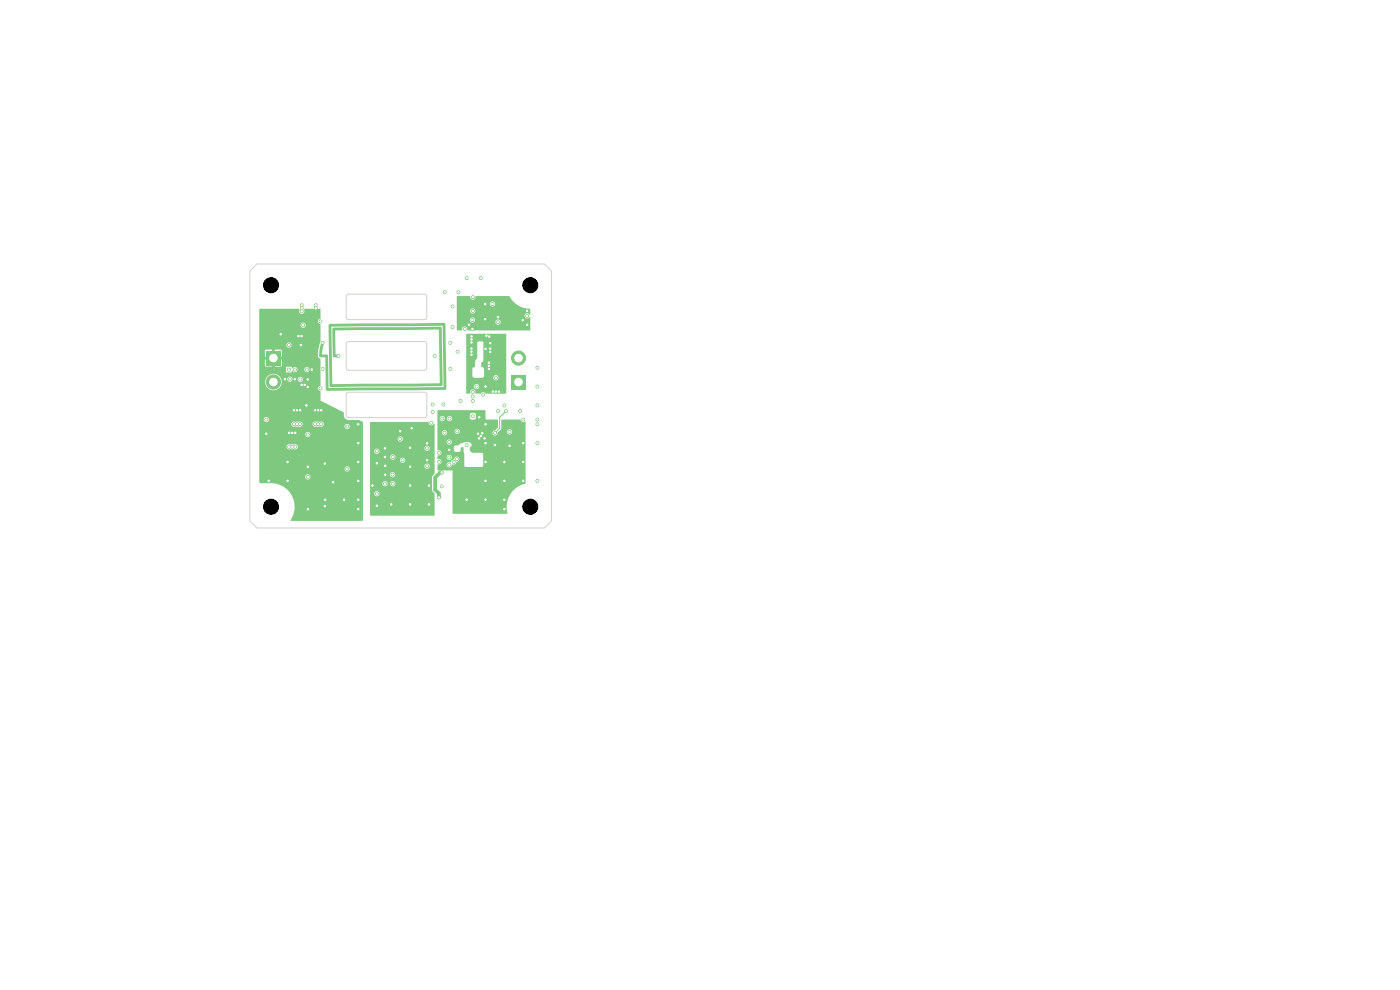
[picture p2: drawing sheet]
<svg xmlns="http://www.w3.org/2000/svg" width="297mm" height="210mm" viewBox="0 0 297 210" stroke-linecap="round" stroke-linejoin="round" font-family="sans-serif">
<g fill="#7fc87f">
<path d="M69.8 68.8l6.4-.2 18.2-.1 .1 .3 .2 13.7-.3 .2-25.1 .2-.2-.3-.1-6.8h-1.1l-.2-.3 .1-1.4 .4-1.5a.3 .3 0 0 1 .4-.1 .3 .3 0 0 1 .1 .3l-.4 2.4h1.1l.2 .2 .1 6.9 24.4-.2-.2-13-23.6 .2 .2 12.2 22.8-.2-.2-11.4-22 .2 .1 5.1h.6a.3 .3 0 0 1 .3 .3 .3 .3 0 0 1-.3 .3h-1l-.2-.2-.1-5.8 .2-.3 22.8-.2 .2 .3 .2 12.1-.3 .2-23.6 .2-.1-.3z"/>
<path d="M56.5 74.5h3v3h-3z"/>
</g>
<g fill="#7fc87f" stroke="#7fc87f" stroke-width=".21">
<circle cx="58" cy="81" r="1.5"/>
<circle cx="95.5" cy="78.3" r=".3"/>
<circle cx="95.5" cy="72.7" r=".3"/>
<circle cx="68.5" cy="72.7" r=".3"/>
<circle cx="71.8" cy="75.5" r=".3"/>
<circle cx="68.5" cy="78.3" r=".3"/>
<circle cx="92.2" cy="75.5" r=".3"/>
</g>
<path d="M108.5 79.5h3v3h-3z" fill="#7fc87f"/>
<g fill="#7fc87f" stroke="#7fc87f" stroke-width=".21">
<circle cx="110" cy="76" r="1.5"/>
<circle cx="110.9" cy="67.9" r=".3"/>
<circle cx="87" cy="103" r=".3"/>
<circle cx="111.8" cy="68.9" r=".3"/>
<circle cx="87" cy="107" r=".3"/>
<circle cx="81.7" cy="98.8" r=".3"/>
<circle cx="81.7" cy="100.7" r=".3"/>
<circle cx="83" cy="107" r=".3"/>
<circle cx="93.1" cy="98" r=".3"/>
<circle cx="111.8" cy="66" r=".3"/>
<circle cx="100.2" cy="69.8" r=".3"/>
<circle cx="87.4" cy="90.8" r=".3"/>
<circle cx="102" cy="59" r=".3"/>
<circle cx="102.5" cy="83.7" r=".3"/>
<circle cx="94.3" cy="91.8" r=".3"/>
<circle cx="84.9" cy="91.5" r=".3"/>
<circle cx="80" cy="98.3" r=".3"/>
<circle cx="90.6" cy="97.6" r=".3"/>
<circle cx="94" cy="85.8" r=".3"/>
<circle cx="105.7" cy="67.3" r=".3"/>
<circle cx="79" cy="103" r=".3"/>
<circle cx="81.7" cy="95.1" r=".3"/>
<circle cx="102.9" cy="64.5" r=".3"/>
<circle cx="90.6" cy="94" r=".3"/>
<circle cx="91" cy="107" r=".3"/>
<circle cx="81.7" cy="97" r=".3"/>
<circle cx="102.9" cy="67.7" r=".3"/>
<circle cx="80" cy="107.3" r=".3"/>
<circle cx="91" cy="103" r=".3"/>
<circle cx="99.5" cy="68.9" r=".3"/>
<circle cx="100.3" cy="84.1" r=".3"/>
<circle cx="87" cy="95" r=".3"/>
<circle cx="96.2" cy="98" r=".3"/>
<circle cx="87" cy="99" r=".3"/>
<circle cx="81.7" cy="102.6" r=".3"/>
<circle cx="80" cy="95.7" r=".3"/>
<circle cx="68" cy="82.4" r=".3"/>
<circle cx="62.6" cy="78.4" r=".3"/>
<circle cx="83.3" cy="100.7" r=".3"/>
<circle cx="80" cy="104.7" r=".3"/>
<circle cx="61.3" cy="94.8" r=".3"/>
<circle cx="63" cy="90" r=".3"/>
<circle cx="65.3" cy="92.2" r=".3"/>
<circle cx="62.3" cy="90" r=".3"/>
<circle cx="64" cy="65.4" r=".3"/>
<circle cx="63.6" cy="90" r=".3"/>
<circle cx="65.3" cy="101.2" r=".3"/>
<circle cx="73.7" cy="99.5" r=".3"/>
<circle cx="64" cy="64.7" r=".3"/>
<circle cx="62.6" cy="94.8" r=".3"/>
<circle cx="56.5" cy="89" r=".3"/>
<circle cx="73.7" cy="90.5" r=".3"/>
<circle cx="66.9" cy="90" r=".3"/>
<circle cx="63.7" cy="80.5" r=".3"/>
<circle cx="67.5" cy="90" r=".3"/>
<circle cx="68.1" cy="90" r=".3"/>
<circle cx="64" cy="66" r=".3"/>
<circle cx="62" cy="94.8" r=".3"/>
<circle cx="67" cy="65.4" r=".3"/>
<circle cx="63.3" cy="71.3" r=".3"/>
<circle cx="65" cy="86" r=".3"/>
<circle cx="68.9" cy="107.4" r=".3"/>
<circle cx="65.3" cy="99" r=".3"/>
<circle cx="66.2" cy="78.4" r=".3"/>
<circle cx="63.6" cy="87" r=".3"/>
<circle cx="76" cy="106" r=".3"/>
<circle cx="64" cy="71.3" r=".3"/>
<circle cx="59.6" cy="70.9" r=".3"/>
<circle cx="60.4" cy="80.4" r=".3"/>
<circle cx="76" cy="94" r=".3"/>
<circle cx="68.9" cy="98.4" r=".3"/>
<circle cx="64" cy="81.7" r=".3"/>
<circle cx="65.3" cy="108" r=".3"/>
<circle cx="76" cy="108" r=".3"/>
<circle cx="76" cy="98" r=".3"/>
<circle cx="70.7" cy="102.3" r=".3"/>
<circle cx="67" cy="64.7" r=".3"/>
<circle cx="62.6" cy="91.8" r=".3"/>
<circle cx="73" cy="106" r=".3"/>
<circle cx="63" cy="87" r=".3"/>
<circle cx="61" cy="98" r=".3"/>
<circle cx="76" cy="90" r=".3"/>
<circle cx="69" cy="106" r=".3"/>
<circle cx="63.8" cy="73.2" r=".3"/>
<circle cx="65.3" cy="82.1" r=".3"/>
<circle cx="57" cy="102" r=".3"/>
<circle cx="61.3" cy="91.8" r=".3"/>
<circle cx="65.3" cy="80.5" r=".3"/>
<circle cx="66.9" cy="87" r=".3"/>
<circle cx="61.3" cy="78.4" r=".3"/>
<circle cx="61" cy="102" r=".3"/>
<circle cx="68.1" cy="87" r=".3"/>
<circle cx="76" cy="102" r=".3"/>
<circle cx="62" cy="91.8" r=".3"/>
<circle cx="56.5" cy="92" r=".3"/>
<circle cx="62.6" cy="80.4" r=".3"/>
<circle cx="62.3" cy="87" r=".3"/>
<circle cx="64.6" cy="81.7" r=".3"/>
<circle cx="67.5" cy="87" r=".3"/>
<circle cx="94.4" cy="62" r=".3"/>
<circle cx="96" cy="69.4" r=".3"/>
<circle cx="108.1" cy="91.6" r=".3"/>
<circle cx="105.2" cy="80.1" r=".3"/>
<circle cx="105.7" cy="87.2" r=".3"/>
<circle cx="100.3" cy="66" r=".3"/>
<circle cx="111" cy="89" r=".3"/>
<circle cx="105.2" cy="83.1" r=".3"/>
<circle cx="102" cy="92.5" r=".3"/>
<circle cx="93.7" cy="100.2" r=".3"/>
<circle cx="107" cy="98" r=".3"/>
<circle cx="107" cy="106" r=".3"/>
<circle cx="100" cy="72" r=".3"/>
<circle cx="103.7" cy="77.6" r=".3"/>
<circle cx="103" cy="98" r=".3"/>
<circle cx="93.1" cy="105.5" r=".3"/>
<circle cx="103.7" cy="78.3" r=".3"/>
<circle cx="100.3" cy="63" r=".3"/>
<circle cx="100" cy="75.3" r=".3"/>
<circle cx="102.8" cy="93" r=".3"/>
<circle cx="100" cy="72.7" r=".3"/>
<circle cx="100" cy="74" r=".3"/>
<circle cx="95.3" cy="95.4" r=".3"/>
<circle cx="114" cy="94" r=".3"/>
<circle cx="104" cy="74" r=".3"/>
<circle cx="101.4" cy="92" r=".3"/>
<circle cx="111" cy="94" r=".3"/>
<circle cx="103.7" cy="77" r=".3"/>
<circle cx="103.2" cy="71.2" r=".3"/>
<circle cx="102.3" cy="91.9" r=".3"/>
<circle cx="96" cy="65" r=".3"/>
<circle cx="105.8" cy="83.1" r=".3"/>
<circle cx="104" cy="72.8" r=".3"/>
<circle cx="114" cy="102" r=".3"/>
<circle cx="108.1" cy="94.6" r=".3"/>
<circle cx="103" cy="74" r=".3"/>
<circle cx="99" cy="106" r=".3"/>
<circle cx="107" cy="86" r=".3"/>
<circle cx="105" cy="94.4" r=".3"/>
<circle cx="114" cy="86" r=".3"/>
<circle cx="103.8" cy="71.4" r=".3"/>
<circle cx="101.7" cy="88.5" r=".3"/>
<circle cx="100" cy="71.4" r=".3"/>
<circle cx="107" cy="108" r=".3"/>
<circle cx="103" cy="94" r=".3"/>
<circle cx="111" cy="102" r=".3"/>
<circle cx="103" cy="90" r=".3"/>
<circle cx="114" cy="82" r=".3"/>
<circle cx="104.5" cy="83.1" r=".3"/>
<circle cx="103" cy="82" r=".3"/>
<circle cx="100" cy="74.6" r=".3"/>
<circle cx="111" cy="98" r=".3"/>
<circle cx="114" cy="78" r=".3"/>
<circle cx="104" cy="74.7" r=".3"/>
<circle cx="114" cy="90" r=".3"/>
<circle cx="103" cy="102" r=".3"/>
<circle cx="114" cy="89" r=".3"/>
<circle cx="110.3" cy="87.2" r=".3"/>
<circle cx="103" cy="106" r=".3"/>
<circle cx="107" cy="102" r=".3"/>
<circle cx="101.6" cy="93" r=".3"/>
<circle cx="84.9" cy="93.1" r=".3"/>
<circle cx="85.4" cy="97.6" r=".3"/>
<circle cx="91.8" cy="87.4" r=".3"/>
<circle cx="97.1" cy="74.6" r=".3"/>
<circle cx="64.3" cy="69" r=".3"/>
<circle cx="98.6" cy="69.8" r=".3"/>
<circle cx="105.7" cy="68.3" r=".3"/>
<circle cx="95.4" cy="88.8" r=".3"/>
<circle cx="95.3" cy="98.6" r=".3"/>
<circle cx="100.3" cy="83.1" r=".3"/>
<circle cx="93.8" cy="88.8" r=".3"/>
<circle cx="93.1" cy="96.1" r=".3"/>
<circle cx="93.7" cy="103.2" r=".3"/>
<circle cx="100.3" cy="85.1" r=".3"/>
<circle cx="97.3" cy="62" r=".3"/>
<circle cx="101.1" cy="82" r=".3"/>
<circle cx="97.7" cy="85.1" r=".3"/>
<circle cx="104.5" cy="64.5" r=".3"/>
<circle cx="99" cy="59" r=".3"/>
<circle cx="100.3" cy="88.3" r=".3"/>
<circle cx="99" cy="94.4" r=".3"/>
<circle cx="91.5" cy="89.7" r=".3"/>
<circle cx="91.8" cy="85.8" r=".3"/>
<circle cx="83.3" cy="97" r=".3"/>
<circle cx="83.3" cy="102.6" r=".3"/>
<circle cx="95.3" cy="97" r=".3"/>
<circle cx="95.3" cy="93.8" r=".3"/>
<circle cx="107.3" cy="87.2" r=".3"/>
<circle cx="105" cy="91.9" r=".3"/>
<circle cx="68" cy="68.2" r=".3"/>
<circle cx="61.3" cy="73.2" r=".3"/>
<circle cx="61.5" cy="80.4" r=".3"/>
<circle cx="65.1" cy="78.4" r=".3"/>
<circle cx="111.8" cy="67" r=".3"/>
<circle cx="90.6" cy="95.1" r=".3"/>
<circle cx="96.9" cy="97.4" r=".3"/>
<circle cx="100.2" cy="67.9" r=".3"/>
<circle cx="90.6" cy="98.9" r=".3"/>
<circle cx="97" cy="91.5" r=".3"/>
</g>
<path d="M93.7 100.2h-.3l-1.1 1.1v2.6l.8 .8v.8" fill="none" stroke="#7fc87f" stroke-width=".8"/>
<path d="M107.3 87.2l-1.3 1.3v2.4l-1 1" fill="none" stroke="#7fc87f" stroke-width=".21"/>
<g fill="#7fc87f">
<path d="M92.8 87h10.1l.1 2h2.6v1.7l-.5 .6a.57 .57 0 0 0-.6 .6 .57 .57 0 0 0 .6 .5 .57 .57 0 0 0 .5-.6l.2-.2h1.7a.55 .55 0 0 0 .8 .6 .55 .55 0 0 0 .2-.9 .55 .55 0 0 0-.9 .1l-.1 .2h-1.7l.6-.7v-1.9l4 .1a.61 .61 0 0 0 1 .3v13.2a5.2 5.2 0 0 0-3.8 6.4h-11.6v-9.2l-3.2-.1v-1.2h1.9v.1a.58 .58 0 0 0 .7 .5 .58 .58 0 0 0 .5-.6h.1a.57 .57 0 0 0 .8-.5 .57 .57 0 0 0 .6-.6 .57 .57 0 0 0-.5-.6 .57 .57 0 0 0-.6 .6l-.4 .2-.2 .4a.87 .87 0 0 0-1 .5h-1.9a.61 .61 0 0 0 .9-.6 .61 .61 0 0 0-.9-.5v-.4h1.9a.55 .55 0 0 0 .7 .6 .55 .55 0 0 0 .3-.9 .55 .55 0 0 0-.9 .2l-2 .1 .1-.4a.57 .57 0 0 0 .7-.6 .57 .57 0 0 0-.8-.5v-.6h3.5l.1 .8 1 .2 .3-.3v-.5l.4-.3 .2 .2 .2 1.3 .1 2.7h3.8v-2.9l-2.3-.1-.4-.5v-.5a.66 .66 0 0 0 .3-.8 .66 .66 0 0 0-.8-.4l-1.5 .3-.4 .4h-.8l-.2 .4h-3.5v-1.2h1.9a.55 .55 0 0 0 .7 .6 .55 .55 0 0 0 .3-.9 .55 .55 0 0 0-.9 .2l-2 .1v-2h.9a.55 .55 0 0 0 .7 .6 .55 .55 0 0 0 .4-.7h1.7a.56 .56 0 0 0 .8 .4 .56 .56 0 0 0 0-1 .56 .56 0 0 0-.9 .4v.2h-1.6a.55 .55 0 0 0-.6-.3 .55 .55 0 0 0-.5 .4h-.9v-3h.5v.2a.56 .56 0 0 0 .6 .5 .56 .56 0 0 0 .5-.7h.4v.2a.55 .55 0 0 0 .9 .4 .55 .55 0 0 0 0-1 .55 .55 0 0 0-.9 .4h-.4l-.1-.1a.56 .56 0 0 0-.5-.3 .56 .56 0 0 0-.5 .4h-.5v-.7h6.9l.1 .9 .8 .1 .4-.3v-.8l-.3-.3h-.6l-.4 .4h-6.9z"/>
<path d="M78.5 89.5h12.4a.63 .63 0 0 0 .3 .6 .63 .63 0 0 0 .6 0l.2-.2h.2v10.5l-.5 .8v2.7l.5 .8v4.7h-13.6l-.1-4.7h.9v.1a.56 .56 0 0 0 .8 .4 .56 .56 0 0 0 0-.9 .56 .56 0 0 0-.8 .4h-.9v-2.2h2.6v.2a.56 .56 0 0 0 .6 .5 .56 .56 0 0 0 .5-.7h.6v.2a.56 .56 0 0 0 .8 .4 .56 .56 0 0 0 0-1 .56 .56 0 0 0-.8 .4h-.6v-.1a.56 .56 0 0 0-.6-.3 .56 .56 0 0 0-.5 .4h-2.6v-1.9h4.2v.2a.55 .55 0 0 0 .9 .4 .55 .55 0 0 0 0-1 .55 .55 0 0 0-.9 .4h-4.2v-1.8h11.5v.2a.56 .56 0 0 0 .9 .4 .56 .56 0 0 0 0-1 .56 .56 0 0 0-.9 .4h-11.5v-1.2h6.3v.1a.56 .56 0 0 0 .9 .4 .56 .56 0 0 0 0-.9 .56 .56 0 0 0-.9 .4h-6.3v-.7h4.3v.1a.55 .55 0 0 0 .8 .4 .55 .55 0 0 0 0-.9 .55 .55 0 0 0-.8 .4h-4.3v-1.2h.9v.1a.56 .56 0 0 0 .8 .4 .56 .56 0 0 0 0-.9 .56 .56 0 0 0-.8 .4h-.9v-.7h11.5a.55 .55 0 0 0 .8 .6 .55 .55 0 0 0 .2-.9 .55 .55 0 0 0-.9 .2l-.1 .1h-11.5v-1.9h5.8a.55 .55 0 0 0 .8 .6 .55 .55 0 0 0 .2-.9 .55 .55 0 0 0-.9 .1l-.1 .2h-5.8z"/>
<path d="M98.9 70.8l8.5 .1v12.5l-4.4 .1a.63 .63 0 0 0-1.1 0h-1l-.1-.6a.61 .61 0 0 0-.8-.2 .61 .61 0 0 0-.3 .8h-.8v-1.6h1.6a.55 .55 0 0 0 .7 .7 .55 .55 0 0 0 .3-.9 .55 .55 0 0 0-.9 .2h-1.7v-3.6h1.3v1.4l.3 .4h4.1a.54 .54 0 0 0 .7 .6 .54 .54 0 0 0 .3-.9 .54 .54 0 0 0-.9 .2l-2.2 .1 .2-.4v-1.4l-.1-.3-.5-.3v-.7l.4-.7v-3.6l-.1-.3h-.9l-.2 .2-.1 3.3-.4 .7v1.2l-.5 .2-.1 .3h-1.3z"/>
<path d="M96.9 62.8h2.8a.6 .6 0 0 0 .6 .8 .6 .6 0 0 0 .6-.8h7.1a5.6 5.6 0 0 0 4.5 2.8l-.1 1.2a.59 .59 0 0 0-.9-.3 .59 .59 0 0 0 0 1 .59 .59 0 0 0 .9-.3v2.9h-13.3a.61 .61 0 0 0-.5-.9 .61 .61 0 0 0-.6 .9l-1.1-.1v-2.2h2.8a.55 .55 0 0 0 .3 .6 .55 .55 0 0 0 .6-.1h4.5a.56 .56 0 0 0 .7 .6 .56 .56 0 0 0 .3-.9 .56 .56 0 0 0-1 .1v.2h-4.5a.55 .55 0 0 0-.2-.9 .55 .55 0 0 0-.7 .4h-2.8v-1.9h2.8a.56 .56 0 0 0 .8 .6 .56 .56 0 0 0 .2-.9 .56 .56 0 0 0-.9 .2l-.1 .1h-2.8v-1.5h7a.56 .56 0 0 0 .7 .6 .56 .56 0 0 0 .3-.9 .56 .56 0 0 0-.9 .2l-.1 .1h-7z"/>
<path d="M55 65.5h8.4l.1 .2a.59 .59 0 0 0 .5 .9 .59 .59 0 0 0 .5-.9l.1-.2h3.4v2.1a.62 .62 0 0 0-.6 .6 .62 .62 0 0 0 .6 .6v3.6l-.4 1.4-.2 1.7 .2 .4 .4 .2v5.7a.62 .62 0 0 0-.6 .6 .62 .62 0 0 0 .6 .6v2l4.9 2.4 .1 1 .4 .5 .5 .2h2.3l.8 .4v20.9l-15.4 .1a5.1 5.1 0 0 0 .3-5.4 5.1 5.1 0 0 0-4.6-2.6h-2.3v-1.4h9.7a.56 .56 0 0 0 .8 .6 .56 .56 0 0 0 .2-.9 .56 .56 0 0 0-.9 .2l-.1 .1h-9.7v-1.7h18.1a.56 .56 0 0 0 .7 .6 .56 .56 0 0 0 .3-.9 .56 .56 0 0 0-1 .2v.1h-18.1v-4.7h5.8a.69 .69 0 0 0 1 .6h.5a.59 .59 0 0 0 .9-.5 .59 .59 0 0 0-.9-.5h-1.2l-.3 .4h-5.8v-2.6h9.7a.56 .56 0 0 0 .8 .6 .56 .56 0 0 0 .2-.9 .56 .56 0 0 0-.9 .2l-.1 .1h-9.7v-2.2h6.8a.66 .66 0 0 0 1 .6h.6a.55 .55 0 0 0 .6-.1 .55 .55 0 0 0 .2-.5h2.1v.1a.71 .71 0 0 0 1 .5l5.8-.1v.1a.56 .56 0 0 0 .8 .4 .56 .56 0 0 0 0-.9 .56 .56 0 0 0-.8 .4h-4.6l.1-.1a.64 .64 0 0 0-.1-.7 .64 .64 0 0 0-.8-.1h-.6a.56 .56 0 0 0-.8 .4h-2.1v-.1a.85 .85 0 0 0-1-.3l-.7-.1a.55 .55 0 0 0-.7 .5h-6.8v-1h.9v.2a.56 .56 0 0 0 .9 .4 .56 .56 0 0 0 0-1 .56 .56 0 0 0-.9 .4h-.9v-8h1.2v.3a1.75 1.75 0 0 0 2.2 1.5 1.75 1.75 0 0 0 1.2-2.3h1.3v.1a.55 .55 0 0 0 .6 .5 .55 .55 0 0 0 .6-.6h1.1v.2a.56 .56 0 0 0 .8 .4 .56 .56 0 0 0 0-1 .56 .56 0 0 0-.8 .4h-1.1a.56 .56 0 0 0-.6-.5 .56 .56 0 0 0-.6 .5h-1.3v-.1a1.75 1.75 0 0 0-1.9-1 1.75 1.75 0 0 0-1.5 1.6h-1.2v-1.9h6.9v-.4l.2 .1a.55 .55 0 0 0 .6 .2 .55 .55 0 0 0 .4-.6h1.4v.2a.56 .56 0 0 0 .9 .4 .56 .56 0 0 0 0-1 .56 .56 0 0 0-.9 .4h-1.4v-.1a.62 .62 0 0 0-.6-.4 .62 .62 0 0 0-.5 .4l-.1-.4h-1.2v1.2h-5.7v-4.6h1.2v1.3h1.1v.6h-1.1v1.2l.1 .2 1.4 .1v-1.1h.6v1.1h1.3l.2-.3v-1.2h-1.1v-.6h1.1v-1.3l-.1-.2h-1.4v1h-.6v-1h-1.2l-.3 .2h-1.2v-1.3h5.7v.2a.56 .56 0 0 0 .9 .4 .56 .56 0 0 0 0-1 .56 .56 0 0 0-.9 .4h-5.7v-4.2h8.8v.2a.56 .56 0 0 0 .8 .4 .56 .56 0 0 0 0-1 .56 .56 0 0 0-.8 .4h-8.8z"/>
</g>
<path d="M54.5 56h61l1.5 1.5v53l-1.5 1.5h-61l-1.5-1.5v-53zM73.6 62.5l.4-.1h16.2l.3 .5v4.5l-.4 .4h-16.3l-.4-.5v-4.4zM73.6 72.6l.4-.2 16.2 .1 .3 .4v5.3l-.4 .4-16.3-.1-.4-.4v-5.1zM73.6 83.3l.4-.1h16.2l.3 .5v4.5l-.4 .4h-16.3l-.4-.5v-4.4z" fill="none" stroke="#d0d2cd" stroke-width=".21"/>
<g fill="#fff" stroke="#fff" stroke-width=".21">
<circle cx="110.9" cy="67.9" r=".15"/>
<circle cx="87" cy="103" r=".15"/>
<circle cx="111.8" cy="68.9" r=".15"/>
<circle cx="87" cy="107" r=".15"/>
<circle cx="81.7" cy="98.8" r=".15"/>
<circle cx="81.7" cy="100.7" r=".15"/>
<circle cx="83" cy="107" r=".15"/>
<circle cx="93.1" cy="97.9" r=".15"/>
<circle cx="111.8" cy="65.9" r=".15"/>
<circle cx="100.2" cy="69.8" r=".15"/>
<circle cx="87.3" cy="90.9" r=".15"/>
<circle cx="102" cy="59" r=".15"/>
<circle cx="102.5" cy="83.7" r=".15"/>
<circle cx="94.3" cy="91.8" r=".15"/>
<circle cx="84.9" cy="91.5" r=".15"/>
<circle cx="79.9" cy="98.3" r=".15"/>
<circle cx="90.6" cy="97.6" r=".15"/>
<circle cx="94" cy="85.8" r=".15"/>
<circle cx="105.6" cy="67.3" r=".15"/>
<circle cx="79" cy="103" r=".15"/>
<circle cx="81.7" cy="95.1" r=".15"/>
<circle cx="102.9" cy="64.5" r=".15"/>
<circle cx="90.6" cy="94" r=".15"/>
<circle cx="91" cy="107" r=".15"/>
<circle cx="81.7" cy="96.9" r=".15"/>
<circle cx="102.9" cy="67.7" r=".15"/>
<circle cx="79.9" cy="107.3" r=".15"/>
<circle cx="91" cy="103" r=".15"/>
<circle cx="99.5" cy="68.9" r=".15"/>
<circle cx="100.3" cy="84.1" r=".15"/>
<circle cx="87" cy="95" r=".15"/>
<circle cx="96.2" cy="98" r=".15"/>
<circle cx="87" cy="99" r=".15"/>
<circle cx="81.7" cy="102.6" r=".15"/>
<circle cx="79.9" cy="95.7" r=".15"/>
<circle cx="68" cy="82.4" r=".15"/>
<circle cx="62.6" cy="78.4" r=".15"/>
<circle cx="83.3" cy="100.7" r=".15"/>
<circle cx="79.9" cy="104.7" r=".15"/>
<circle cx="61.4" cy="94.8" r=".15"/>
<circle cx="63" cy="90" r=".15"/>
<circle cx="65.3" cy="92.2" r=".15"/>
<circle cx="62.3" cy="90" r=".15"/>
<circle cx="64" cy="65.4" r=".15"/>
<circle cx="63.6" cy="90" r=".15"/>
<circle cx="65.3" cy="101.2" r=".15"/>
<circle cx="73.6" cy="99.5" r=".15"/>
<circle cx="64" cy="64.8" r=".15"/>
<circle cx="62.6" cy="94.8" r=".15"/>
<circle cx="56.5" cy="89" r=".15"/>
<circle cx="73.6" cy="90.5" r=".15"/>
<circle cx="66.8" cy="90" r=".15"/>
<circle cx="63.7" cy="80.5" r=".15"/>
<circle cx="67.5" cy="90" r=".15"/>
<circle cx="68.2" cy="90" r=".15"/>
<circle cx="64" cy="66.1" r=".15"/>
<circle cx="62" cy="94.8" r=".15"/>
<circle cx="67" cy="65.4" r=".15"/>
<circle cx="63.3" cy="71.3" r=".15"/>
<circle cx="65" cy="86" r=".15"/>
<circle cx="68.9" cy="107.4" r=".15"/>
<circle cx="65.3" cy="99" r=".15"/>
<circle cx="66.2" cy="78.4" r=".15"/>
<circle cx="63.6" cy="87" r=".15"/>
<circle cx="76" cy="106" r=".15"/>
<circle cx="64" cy="71.3" r=".15"/>
<circle cx="59.5" cy="70.9" r=".15"/>
<circle cx="60.5" cy="80.5" r=".15"/>
<circle cx="76" cy="94" r=".15"/>
<circle cx="68.9" cy="98.4" r=".15"/>
<circle cx="64" cy="81.6" r=".15"/>
<circle cx="65.3" cy="108" r=".15"/>
<circle cx="76" cy="108" r=".15"/>
<circle cx="76" cy="98" r=".15"/>
<circle cx="70.7" cy="102.3" r=".15"/>
<circle cx="67" cy="64.8" r=".15"/>
<circle cx="62.6" cy="91.8" r=".15"/>
<circle cx="73" cy="106" r=".15"/>
<circle cx="63" cy="87" r=".15"/>
<circle cx="61" cy="98" r=".15"/>
<circle cx="76" cy="90" r=".15"/>
<circle cx="69" cy="106" r=".15"/>
<circle cx="63.8" cy="73.2" r=".15"/>
<circle cx="65.3" cy="82.1" r=".15"/>
<circle cx="57" cy="102" r=".15"/>
<circle cx="61.4" cy="91.8" r=".15"/>
<circle cx="65.3" cy="80.5" r=".15"/>
<circle cx="66.8" cy="87" r=".15"/>
<circle cx="61.3" cy="78.4" r=".15"/>
<circle cx="61" cy="102" r=".15"/>
<circle cx="68.2" cy="87" r=".15"/>
<circle cx="76" cy="102" r=".15"/>
<circle cx="62" cy="91.8" r=".15"/>
<circle cx="56.5" cy="92" r=".15"/>
<circle cx="62.5" cy="80.5" r=".15"/>
<circle cx="62.3" cy="87" r=".15"/>
<circle cx="64.6" cy="81.6" r=".15"/>
<circle cx="67.5" cy="87" r=".15"/>
<circle cx="94.3" cy="62" r=".15"/>
<circle cx="96" cy="69.4" r=".15"/>
<circle cx="108.1" cy="91.6" r=".15"/>
<circle cx="105.2" cy="80.1" r=".15"/>
<circle cx="105.7" cy="87.2" r=".15"/>
<circle cx="100.3" cy="66" r=".15"/>
<circle cx="111" cy="89" r=".15"/>
<circle cx="105.2" cy="83.1" r=".15"/>
<circle cx="102" cy="92.5" r=".15"/>
<circle cx="93.7" cy="100.2" r=".15"/>
<circle cx="107" cy="98" r=".15"/>
<circle cx="107" cy="106" r=".15"/>
<circle cx="100" cy="72" r=".15"/>
<circle cx="103.7" cy="77.6" r=".15"/>
<circle cx="103" cy="98" r=".15"/>
<circle cx="93.1" cy="105.5" r=".15"/>
<circle cx="103.7" cy="78.2" r=".15"/>
<circle cx="100.3" cy="63" r=".15"/>
<circle cx="100" cy="75.2" r=".15"/>
<circle cx="102.8" cy="93" r=".15"/>
<circle cx="100" cy="72.6" r=".15"/>
<circle cx="100" cy="73.9" r=".15"/>
<circle cx="95.3" cy="95.4" r=".15"/>
<circle cx="114" cy="94" r=".15"/>
<circle cx="104" cy="74" r=".15"/>
<circle cx="101.4" cy="92" r=".15"/>
<circle cx="111" cy="94" r=".15"/>
<circle cx="103.7" cy="76.9" r=".15"/>
<circle cx="103.2" cy="71.2" r=".15"/>
<circle cx="102.3" cy="91.9" r=".15"/>
<circle cx="96" cy="65" r=".15"/>
<circle cx="105.9" cy="83.1" r=".15"/>
<circle cx="104" cy="72.8" r=".15"/>
<circle cx="114" cy="102" r=".15"/>
<circle cx="108.1" cy="94.6" r=".15"/>
<circle cx="103" cy="74" r=".15"/>
<circle cx="99" cy="106" r=".15"/>
<circle cx="107" cy="86" r=".15"/>
<circle cx="105" cy="94.4" r=".15"/>
<circle cx="114" cy="86" r=".15"/>
<circle cx="103.8" cy="71.4" r=".15"/>
<circle cx="101.7" cy="88.5" r=".15"/>
<circle cx="100" cy="71.3" r=".15"/>
<circle cx="107" cy="108" r=".15"/>
<circle cx="103" cy="94" r=".15"/>
<circle cx="111" cy="102" r=".15"/>
<circle cx="103" cy="90" r=".15"/>
<circle cx="114" cy="82" r=".15"/>
<circle cx="104.6" cy="83.1" r=".15"/>
<circle cx="103" cy="82" r=".15"/>
<circle cx="100" cy="74.6" r=".15"/>
<circle cx="111" cy="98" r=".15"/>
<circle cx="114" cy="78" r=".15"/>
<circle cx="104" cy="74.6" r=".15"/>
<circle cx="114" cy="90" r=".15"/>
<circle cx="103" cy="102" r=".15"/>
<circle cx="114" cy="89" r=".15"/>
<circle cx="110.3" cy="87.2" r=".15"/>
<circle cx="103" cy="106" r=".15"/>
<circle cx="107" cy="102" r=".15"/>
<circle cx="101.6" cy="93" r=".15"/>
<circle cx="84.9" cy="93.1" r=".15"/>
<circle cx="85.4" cy="97.6" r=".15"/>
<circle cx="91.8" cy="87.4" r=".15"/>
<circle cx="97.1" cy="74.6" r=".15"/>
<circle cx="64.3" cy="69" r=".15"/>
<circle cx="98.6" cy="69.8" r=".15"/>
<circle cx="105.6" cy="68.3" r=".15"/>
<circle cx="95.4" cy="88.8" r=".15"/>
<circle cx="95.3" cy="98.6" r=".15"/>
<circle cx="100.3" cy="83.2" r=".15"/>
<circle cx="93.8" cy="88.8" r=".15"/>
<circle cx="93.1" cy="96" r=".15"/>
<circle cx="93.7" cy="103.2" r=".15"/>
<circle cx="100.3" cy="85.1" r=".15"/>
<circle cx="97.2" cy="62" r=".15"/>
<circle cx="101.1" cy="82" r=".15"/>
<circle cx="97.7" cy="85.1" r=".15"/>
<circle cx="104.5" cy="64.5" r=".15"/>
<circle cx="99" cy="59" r=".15"/>
<circle cx="100.3" cy="88.3" r=".15"/>
<circle cx="99" cy="94.4" r=".15"/>
<circle cx="91.5" cy="89.7" r=".15"/>
<circle cx="91.8" cy="85.8" r=".15"/>
<circle cx="83.3" cy="96.9" r=".15"/>
<circle cx="83.3" cy="102.6" r=".15"/>
<circle cx="95.3" cy="97" r=".15"/>
<circle cx="95.3" cy="93.8" r=".15"/>
<circle cx="107.3" cy="87.2" r=".15"/>
<circle cx="105" cy="91.9" r=".15"/>
<circle cx="68" cy="68.2" r=".15"/>
<circle cx="61.3" cy="73.2" r=".15"/>
<circle cx="61.5" cy="80.5" r=".15"/>
<circle cx="65.1" cy="78.4" r=".15"/>
<circle cx="111.8" cy="67" r=".15"/>
<circle cx="90.6" cy="95.1" r=".15"/>
<circle cx="96.9" cy="97.4" r=".15"/>
<circle cx="100.2" cy="67.9" r=".15"/>
<circle cx="90.6" cy="98.9" r=".15"/>
<circle cx="97" cy="91.5" r=".15"/>
<circle cx="58" cy="76" r=".8"/>
<circle cx="58" cy="81" r=".8"/>
<circle cx="95.5" cy="78.3" r=".15"/>
<circle cx="95.5" cy="72.7" r=".15"/>
<circle cx="68.5" cy="72.7" r=".15"/>
<circle cx="71.8" cy="75.5" r=".15"/>
<circle cx="68.5" cy="78.3" r=".15"/>
<circle cx="92.2" cy="75.5" r=".15"/>
<circle cx="110" cy="81" r=".8"/>
<circle cx="110" cy="76" r=".8"/>
</g>
<g fill="#000" stroke="#000" stroke-width=".21">
<circle cx="57.5" cy="60.5" r="1.6"/>
<circle cx="112.5" cy="60.5" r="1.6"/>
<circle cx="57.5" cy="107.5" r="1.6"/>
<circle cx="112.5" cy="107.5" r="1.6"/>
</g>
</svg>
